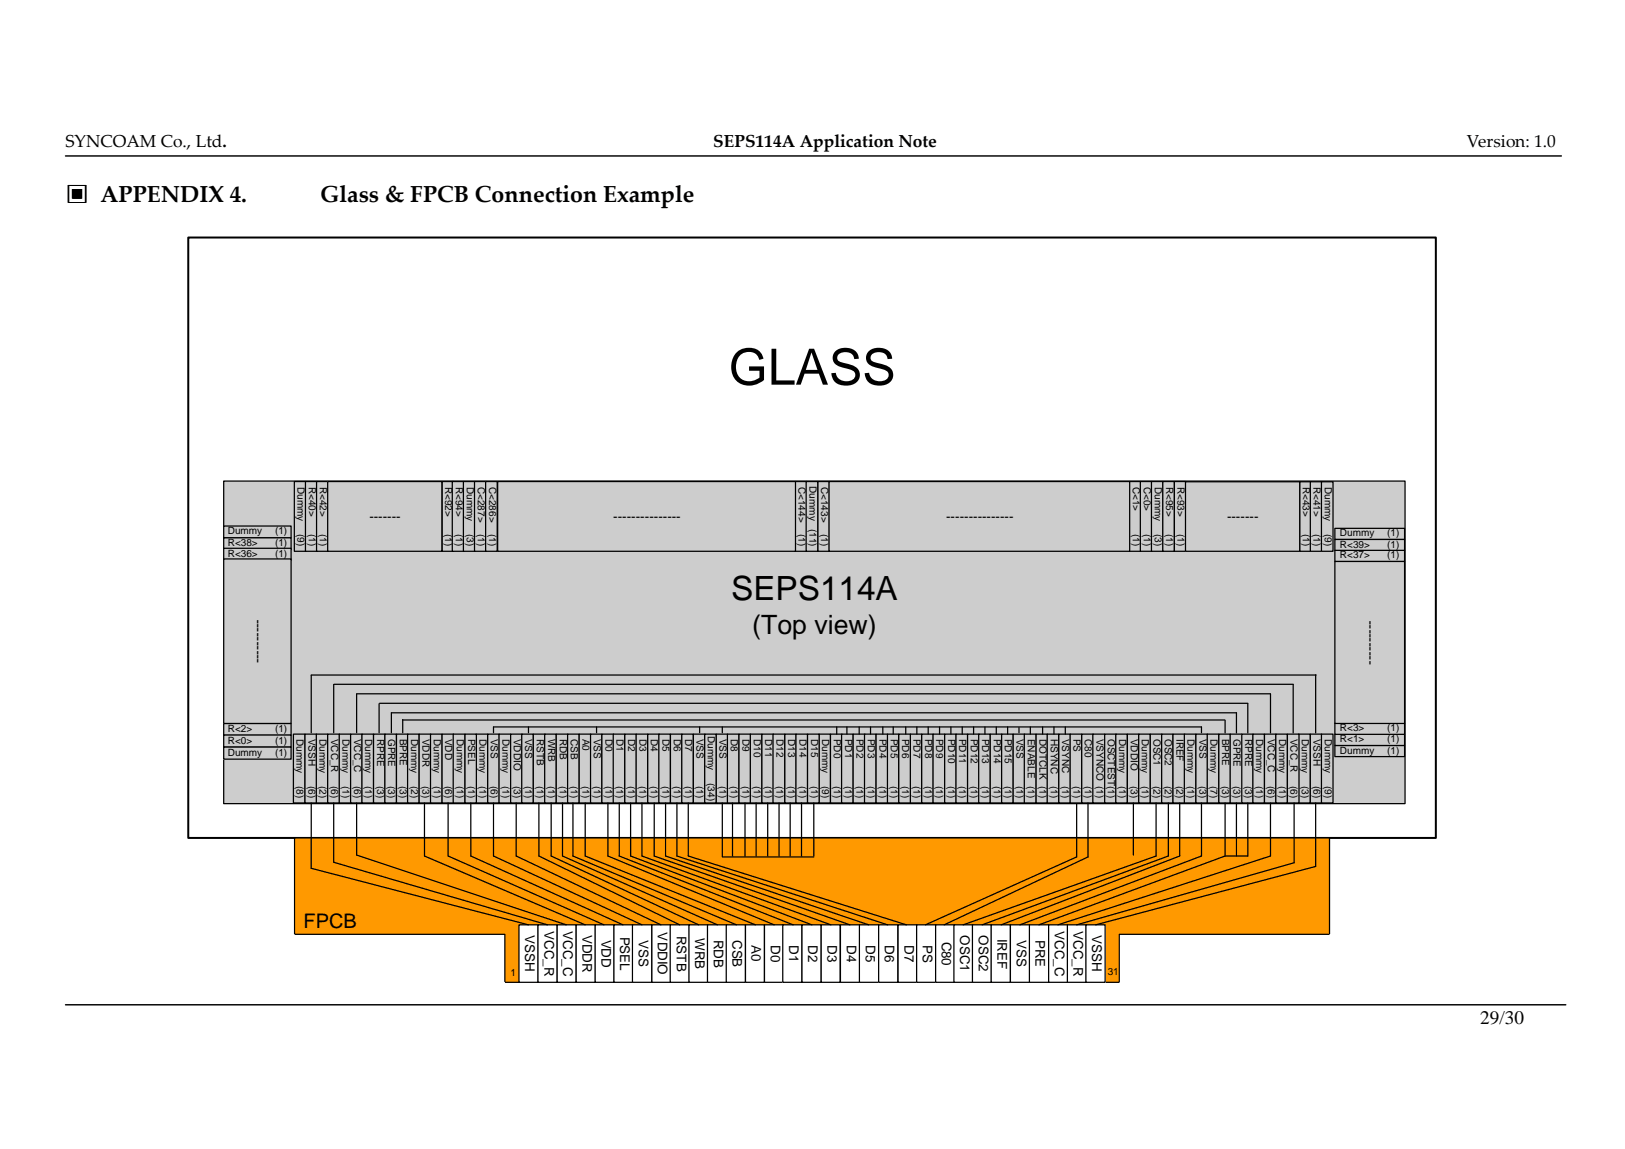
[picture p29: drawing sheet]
<svg xmlns="http://www.w3.org/2000/svg" width="297mm" height="210mm" viewBox="0 0 297 210" stroke-linecap="round" stroke-linejoin="round" font-family="sans-serif">
<defs><g id="words">
<text font-size="9.1" x="133.2" y="70.3">GLASS</text>
<text font-size="6.1" x="133.6" y="109.7">SEPS114A</text>
<text font-size="4.9" x="137.5" y="115.9">(Top view)</text>
<g font-size="4.2">
<text x="12" y="37">▣ APPENDIX 4.</text>
<text x="58.5" y="36.9">Glass &amp; FPCB Connection Example</text>
</g>
<text font-size="3.7" x="55.5" y="169.5">FPCB</text>
<text font-size="3.5" x="270.6" y="187">29/30</text>
<g font-size="3.2">
<text x="12" y="26.9">SYNCOAM Co., Ltd.</text>
<text x="130.4" y="26.9">SEPS114A Application Note</text>
<text x="268.1" y="26.9">Version: 1.0</text>
</g>
<g font-size="2.4">
<text x="67.5" y="95.1">-------</text>
<text x="112.1" y="95.1">---------------</text>
<text x="172.9" y="95.1">---------------</text>
<text x="224.3" y="95.1">-------</text>
<text x="47.8" y="121.2" transform="rotate(-90 47.8 121.2)">----------</text>
<text x="251.1" y="121.4" transform="rotate(-90 251.1 121.4)">----------</text>
<text x="96" y="170.9" transform="rotate(90 96 170.9)">VSSH</text>
<text x="99.5" y="170.1" transform="rotate(90 99.5 170.1)">VCC_R</text>
<text x="103" y="170.1" transform="rotate(90 103 170.1)">VCC_C</text>
<text x="106.5" y="170.7" transform="rotate(90 106.5 170.7)">VDDR</text>
<text x="109.9" y="171.7" transform="rotate(90 109.9 171.7)">VDD</text>
<text x="113.4" y="171.1" transform="rotate(90 113.4 171.1)">PSEL</text>
<text x="116.8" y="171.8" transform="rotate(90 116.8 171.8)">VSS</text>
<text x="120.3" y="170.3" transform="rotate(90 120.3 170.3)">VDDIO</text>
<text x="123.7" y="170.9" transform="rotate(90 123.7 170.9)">RSTB</text>
<text x="127.1" y="171.4" transform="rotate(90 127.1 171.4)">WRB</text>
<text x="130.5" y="171.7" transform="rotate(90 130.5 171.7)">RDB</text>
<text x="133.9" y="171.7" transform="rotate(90 133.9 171.7)">CSB</text>
<text x="137.4" y="172.7" transform="rotate(90 137.4 172.7)">A0</text>
<text x="140.9" y="172.6" transform="rotate(90 140.9 172.6)">D0</text>
<text x="144.3" y="172.6" transform="rotate(90 144.3 172.6)">D1</text>
<text x="147.7" y="172.6" transform="rotate(90 147.7 172.6)">D2</text>
<text x="151.3" y="172.6" transform="rotate(90 151.3 172.6)">D3</text>
<text x="154.8" y="172.6" transform="rotate(90 154.8 172.6)">D4</text>
<text x="158.2" y="172.6" transform="rotate(90 158.2 172.6)">D5</text>
<text x="161.8" y="172.6" transform="rotate(90 161.8 172.6)">D6</text>
<text x="165.3" y="172.6" transform="rotate(90 165.3 172.6)">D7</text>
<text x="168.7" y="172.6" transform="rotate(90 168.7 172.6)">PS</text>
<text x="172.2" y="172" transform="rotate(90 172.2 172)">C80</text>
<text x="175.5" y="170.9" transform="rotate(90 175.5 170.9)">OSC1</text>
<text x="178.9" y="170.9" transform="rotate(90 178.9 170.9)">OSC2</text>
<text x="182.3" y="171.4" transform="rotate(90 182.3 171.4)">IREF</text>
<text x="185.8" y="171.8" transform="rotate(90 185.8 171.8)">VSS</text>
<text x="189.3" y="171.7" transform="rotate(90 189.3 171.7)">PRE</text>
<text x="192.8" y="170.1" transform="rotate(90 192.8 170.1)">VCC_C</text>
<text x="196.3" y="170.1" transform="rotate(90 196.3 170.1)">VCC_R</text>
<text x="199.6" y="170.9" transform="rotate(90 199.6 170.9)">VSSH</text>
</g>
<g font-size="1.8">
<text x="54.4" y="88.9" transform="rotate(90 54.4 88.9)">Dummy</text>
<text x="56.5" y="88.9" transform="rotate(90 56.5 88.9)">R&lt;40&gt;</text>
<text x="58.5" y="88.9" transform="rotate(90 58.5 88.9)">R&lt;42&gt;</text>
<text x="81.4" y="88.9" transform="rotate(90 81.4 88.9)">R&lt;92&gt;</text>
<text x="83.3" y="88.9" transform="rotate(90 83.3 88.9)">R&lt;94&gt;</text>
<text x="85.3" y="88.9" transform="rotate(90 85.3 88.9)">Dummy</text>
<text x="87.4" y="88.9" transform="rotate(90 87.4 88.9)">C&lt;287&gt;</text>
<text x="89.4" y="88.9" transform="rotate(90 89.4 88.9)">C&lt;286&gt;</text>
<text x="146" y="88.9" transform="rotate(90 146 88.9)">C&lt;144&gt;</text>
<text x="148" y="88.9" transform="rotate(90 148 88.9)">Dummy</text>
<text x="150.1" y="88.9" transform="rotate(90 150.1 88.9)">C&lt;143&gt;</text>
<text x="207" y="88.9" transform="rotate(90 207 88.9)">C&lt;1&gt;</text>
<text x="209.1" y="88.9" transform="rotate(90 209.1 88.9)">C&lt;0&gt;</text>
<text x="211.1" y="88.9" transform="rotate(90 211.1 88.9)">Dummy</text>
<text x="213.1" y="88.9" transform="rotate(90 213.1 88.9)">R&lt;95&gt;</text>
<text x="215.3" y="88.9" transform="rotate(90 215.3 88.9)">R&lt;93&gt;</text>
<text x="238.2" y="88.9" transform="rotate(90 238.2 88.9)">R&lt;43&gt;</text>
<text x="240.1" y="88.9" transform="rotate(90 240.1 88.9)">R&lt;41&gt;</text>
<text x="242.2" y="88.9" transform="rotate(90 242.2 88.9)">Dummy</text>
<text x="41.7" y="97.6">Dummy</text>
<text x="41.7" y="99.8">R&lt;38&gt;</text>
<text x="41.7" y="101.7">R&lt;36&gt;</text>
<text x="50.3" y="97.6">(1)</text>
<text x="50.3" y="99.8">(1)</text>
<text x="50.3" y="101.7">(1)</text>
<text x="54.4" y="97.6" transform="rotate(90 54.4 97.6)">(9)</text>
<text x="56.5" y="97.6" transform="rotate(90 56.5 97.6)">(1)</text>
<text x="58.5" y="97.6" transform="rotate(90 58.5 97.6)">(1)</text>
<text x="81.4" y="97.6" transform="rotate(90 81.4 97.6)">(1)</text>
<text x="83.3" y="97.6" transform="rotate(90 83.3 97.6)">(1)</text>
<text x="85.3" y="97.6" transform="rotate(90 85.3 97.6)">(3)</text>
<text x="87.4" y="97.6" transform="rotate(90 87.4 97.6)">(1)</text>
<text x="89.4" y="97.6" transform="rotate(90 89.4 97.6)">(1)</text>
<text x="146" y="97.6" transform="rotate(90 146 97.6)">(1)</text>
<text x="148" y="96.6" transform="rotate(90 148 96.6)">(11)</text>
<text x="150.1" y="97.6" transform="rotate(90 150.1 97.6)">(1)</text>
<text x="207" y="97.6" transform="rotate(90 207 97.6)">(1)</text>
<text x="209.1" y="97.6" transform="rotate(90 209.1 97.6)">(1)</text>
<text x="211.1" y="97.6" transform="rotate(90 211.1 97.6)">(3)</text>
<text x="213.1" y="97.6" transform="rotate(90 213.1 97.6)">(1)</text>
<text x="215.3" y="97.6" transform="rotate(90 215.3 97.6)">(1)</text>
<text x="238.2" y="97.6" transform="rotate(90 238.2 97.6)">(1)</text>
<text x="240.1" y="97.6" transform="rotate(90 240.1 97.6)">(1)</text>
<text x="242.2" y="97.6" transform="rotate(90 242.2 97.6)">(9)</text>
<text x="244.9" y="98">Dummy</text>
<text x="244.9" y="100">R&lt;39&gt;</text>
<text x="253.6" y="100">(1)</text>
<text x="253.6" y="98">(1)</text>
<text x="244.9" y="102">R&lt;37&gt;</text>
<text x="253.6" y="102">(1)</text>
<text x="41.7" y="133.7">R&lt;2&gt;</text>
<text x="41.7" y="135.8">R&lt;0&gt;</text>
<text x="50.3" y="133.7">(1)</text>
<text x="50.3" y="135.8">(1)</text>
<text x="54.2" y="135" transform="rotate(90 54.2 135)">Dummy</text>
<text x="56.4" y="135" transform="rotate(90 56.4 135)">VSSH</text>
<text x="58.4" y="135" transform="rotate(90 58.4 135)">Dummy</text>
<text x="60.5" y="135" transform="rotate(90 60.5 135)">VCC_R</text>
<text x="62.6" y="135" transform="rotate(90 62.6 135)">Dummy</text>
<text x="64.7" y="135" transform="rotate(90 64.7 135)">VCC_C</text>
<text x="66.8" y="135" transform="rotate(90 66.8 135)">Dummy</text>
<text x="68.9" y="135" transform="rotate(90 68.9 135)">RPRE</text>
<text x="70.9" y="135" transform="rotate(90 70.9 135)">GPRE</text>
<text x="73.1" y="135" transform="rotate(90 73.1 135)">BPRE</text>
<text x="75.1" y="135" transform="rotate(90 75.1 135)">Dummy</text>
<text x="77.3" y="135" transform="rotate(90 77.3 135)">VDDR</text>
<text x="79.3" y="135" transform="rotate(90 79.3 135)">Dummy</text>
<text x="81.4" y="135" transform="rotate(90 81.4 135)">VDD</text>
<text x="83.5" y="135" transform="rotate(90 83.5 135)">Dummy</text>
<text x="85.6" y="135" transform="rotate(90 85.6 135)">PSEL</text>
<text x="87.7" y="135" transform="rotate(90 87.7 135)">Dummy</text>
<text x="89.7" y="135" transform="rotate(90 89.7 135)">VSS</text>
<text x="91.9" y="135" transform="rotate(90 91.9 135)">Dummy</text>
<text x="93.9" y="135" transform="rotate(90 93.9 135)">VDDIO</text>
<text x="96" y="135" transform="rotate(90 96 135)">VSS</text>
<text x="98.1" y="135" transform="rotate(90 98.1 135)">RSTB</text>
<text x="100.2" y="135" transform="rotate(90 100.2 135)">WRB</text>
<text x="102.3" y="135" transform="rotate(90 102.3 135)">RDB</text>
<text x="104.3" y="135" transform="rotate(90 104.3 135)">CSB</text>
<text x="106.5" y="135" transform="rotate(90 106.5 135)">A0</text>
<text x="108.5" y="135" transform="rotate(90 108.5 135)">VSS</text>
<text x="110.7" y="135" transform="rotate(90 110.7 135)">D0</text>
<text x="112.7" y="135" transform="rotate(90 112.7 135)">D1</text>
<text x="114.8" y="135" transform="rotate(90 114.8 135)">D2</text>
<text x="116.9" y="135" transform="rotate(90 116.9 135)">D3</text>
<text x="119" y="135" transform="rotate(90 119 135)">D4</text>
<text x="121.1" y="135" transform="rotate(90 121.1 135)">D5</text>
<text x="123.2" y="135" transform="rotate(90 123.2 135)">D6</text>
<text x="125.2" y="135" transform="rotate(90 125.2 135)">D7</text>
<text x="127.3" y="135" transform="rotate(90 127.3 135)">VSS</text>
<text x="129.4" y="134.5" transform="rotate(90 129.4 134.5)">Dummy</text>
<text x="131.5" y="135" transform="rotate(90 131.5 135)">VSS</text>
<text x="133.6" y="135" transform="rotate(90 133.6 135)">D8</text>
<text x="135.7" y="135" transform="rotate(90 135.7 135)">D9</text>
<text x="137.8" y="135" transform="rotate(90 137.8 135)">D10</text>
<text x="139.9" y="135" transform="rotate(90 139.9 135)">D11</text>
<text x="141.9" y="135" transform="rotate(90 141.9 135)">D12</text>
<text x="144.1" y="135" transform="rotate(90 144.1 135)">D13</text>
<text x="146.1" y="135" transform="rotate(90 146.1 135)">D14</text>
<text x="148.2" y="135" transform="rotate(90 148.2 135)">D15</text>
<text x="150.3" y="135" transform="rotate(90 150.3 135)">Dummy</text>
<text x="152.4" y="135" transform="rotate(90 152.4 135)">PD0</text>
<text x="154.5" y="135" transform="rotate(90 154.5 135)">PD1</text>
<text x="156.6" y="135" transform="rotate(90 156.6 135)">PD2</text>
<text x="158.7" y="135" transform="rotate(90 158.7 135)">PD3</text>
<text x="160.8" y="135" transform="rotate(90 160.8 135)">PD4</text>
<text x="162.8" y="135" transform="rotate(90 162.8 135)">PD5</text>
<text x="164.9" y="135" transform="rotate(90 164.9 135)">PD6</text>
<text x="167" y="135" transform="rotate(90 167 135)">PD7</text>
<text x="169.1" y="135" transform="rotate(90 169.1 135)">PD8</text>
<text x="171.2" y="135" transform="rotate(90 171.2 135)">PD9</text>
<text x="173.3" y="135" transform="rotate(90 173.3 135)">PD10</text>
<text x="175.3" y="135" transform="rotate(90 175.3 135)">PD11</text>
<text x="177.5" y="135" transform="rotate(90 177.5 135)">PD12</text>
<text x="179.5" y="135" transform="rotate(90 179.5 135)">PD13</text>
<text x="181.6" y="135" transform="rotate(90 181.6 135)">PD14</text>
<text x="183.7" y="135" transform="rotate(90 183.7 135)">PD15</text>
<text x="185.8" y="135" transform="rotate(90 185.8 135)">VSS</text>
<text x="187.9" y="135" transform="rotate(90 187.9 135)">ENABLE</text>
<text x="190" y="135" transform="rotate(90 190 135)">DOTCLK (1)</text>
<text x="192.1" y="135" transform="rotate(90 192.1 135)">HSYNC</text>
<text x="194.1" y="135" transform="rotate(90 194.1 135)">VSYNC</text>
<text x="196.3" y="135" transform="rotate(90 196.3 135)">PS</text>
<text x="198.3" y="135" transform="rotate(90 198.3 135)">C80</text>
<text x="200.4" y="135" transform="rotate(90 200.4 135)">VSYNCO (1)</text>
<text x="202.5" y="135" transform="rotate(90 202.5 135)">OSCTEST(1)</text>
<text x="204.6" y="135" transform="rotate(90 204.6 135)">Dummy</text>
<text x="206.7" y="135" transform="rotate(90 206.7 135)">VDDIO</text>
<text x="208.7" y="135" transform="rotate(90 208.7 135)">Dummy</text>
<text x="210.9" y="135" transform="rotate(90 210.9 135)">OSC1</text>
<text x="212.9" y="135" transform="rotate(90 212.9 135)">OSC2</text>
<text x="215.1" y="135" transform="rotate(90 215.1 135)">IREF</text>
<text x="217.1" y="135" transform="rotate(90 217.1 135)">Dummy</text>
<text x="219.2" y="135" transform="rotate(90 219.2 135)">VSS</text>
<text x="221.3" y="135" transform="rotate(90 221.3 135)">Dummy</text>
<text x="223.4" y="135" transform="rotate(90 223.4 135)">BPRE</text>
<text x="225.5" y="135" transform="rotate(90 225.5 135)">GPRE</text>
<text x="227.6" y="135" transform="rotate(90 227.6 135)">RPRE</text>
<text x="229.6" y="135" transform="rotate(90 229.6 135)">Dummy</text>
<text x="231.8" y="135" transform="rotate(90 231.8 135)">VCC_C</text>
<text x="233.8" y="135" transform="rotate(90 233.8 135)">Dummy</text>
<text x="235.9" y="135" transform="rotate(90 235.9 135)">VCC_R</text>
<text x="238" y="135" transform="rotate(90 238 135)">Dummy</text>
<text x="240.1" y="135" transform="rotate(90 240.1 135)">VSSH</text>
<text x="242.2" y="135" transform="rotate(90 242.2 135)">Dummy</text>
<text x="244.9" y="137.7">Dummy</text>
<text x="244.9" y="135.6">R&lt;1&gt;</text>
<text x="244.9" y="133.6">R&lt;3&gt;</text>
<text x="253.6" y="137.7">(1)</text>
<text x="253.6" y="135.6">(1)</text>
<text x="253.6" y="133.6">(1)</text>
<text x="41.7" y="138">Dummy</text>
<text x="50.3" y="138">(1)</text>
<text x="54.2" y="143.6" transform="rotate(90 54.2 143.6)">(8)</text>
<text x="56.4" y="143.6" transform="rotate(90 56.4 143.6)">(6)</text>
<text x="58.4" y="143.6" transform="rotate(90 58.4 143.6)">(2)</text>
<text x="60.5" y="143.6" transform="rotate(90 60.5 143.6)">(6)</text>
<text x="62.6" y="143.6" transform="rotate(90 62.6 143.6)">(1)</text>
<text x="64.7" y="143.6" transform="rotate(90 64.7 143.6)">(6)</text>
<text x="66.8" y="143.6" transform="rotate(90 66.8 143.6)">(1)</text>
<text x="68.9" y="143.6" transform="rotate(90 68.9 143.6)">(3)</text>
<text x="70.9" y="143.6" transform="rotate(90 70.9 143.6)">(3)</text>
<text x="73.1" y="143.6" transform="rotate(90 73.1 143.6)">(3)</text>
<text x="75.1" y="143.6" transform="rotate(90 75.1 143.6)">(2)</text>
<text x="77.3" y="143.6" transform="rotate(90 77.3 143.6)">(3)</text>
<text x="79.3" y="143.6" transform="rotate(90 79.3 143.6)">(1)</text>
<text x="81.4" y="143.6" transform="rotate(90 81.4 143.6)">(6)</text>
<text x="83.5" y="143.6" transform="rotate(90 83.5 143.6)">(1)</text>
<text x="85.6" y="143.6" transform="rotate(90 85.6 143.6)">(1)</text>
<text x="87.7" y="143.6" transform="rotate(90 87.7 143.6)">(1)</text>
<text x="89.7" y="143.6" transform="rotate(90 89.7 143.6)">(6)</text>
<text x="91.9" y="143.6" transform="rotate(90 91.9 143.6)">(1)</text>
<text x="93.9" y="143.6" transform="rotate(90 93.9 143.6)">(3)</text>
<text x="96" y="143.6" transform="rotate(90 96 143.6)">(1)</text>
<text x="98.1" y="143.6" transform="rotate(90 98.1 143.6)">(1)</text>
<text x="100.2" y="143.6" transform="rotate(90 100.2 143.6)">(1)</text>
<text x="102.3" y="143.6" transform="rotate(90 102.3 143.6)">(1)</text>
<text x="104.3" y="143.6" transform="rotate(90 104.3 143.6)">(1)</text>
<text x="106.5" y="143.6" transform="rotate(90 106.5 143.6)">(1)</text>
<text x="108.5" y="143.6" transform="rotate(90 108.5 143.6)">(1)</text>
<text x="110.7" y="143.6" transform="rotate(90 110.7 143.6)">(1)</text>
<text x="112.7" y="143.6" transform="rotate(90 112.7 143.6)">(1)</text>
<text x="114.8" y="143.6" transform="rotate(90 114.8 143.6)">(1)</text>
<text x="116.9" y="143.6" transform="rotate(90 116.9 143.6)">(1)</text>
<text x="119" y="143.6" transform="rotate(90 119 143.6)">(1)</text>
<text x="121.1" y="143.6" transform="rotate(90 121.1 143.6)">(1)</text>
<text x="123.2" y="143.6" transform="rotate(90 123.2 143.6)">(1)</text>
<text x="125.2" y="143.6" transform="rotate(90 125.2 143.6)">(1)</text>
<text x="127.3" y="143.6" transform="rotate(90 127.3 143.6)">(1)</text>
<text x="129.4" y="143.1" transform="rotate(90 129.4 143.1)">(34)</text>
<text x="131.5" y="143.6" transform="rotate(90 131.5 143.6)">(1)</text>
<text x="133.6" y="143.6" transform="rotate(90 133.6 143.6)">(1)</text>
<text x="135.7" y="143.6" transform="rotate(90 135.7 143.6)">(1)</text>
<text x="137.8" y="143.6" transform="rotate(90 137.8 143.6)">(1)</text>
<text x="139.9" y="143.6" transform="rotate(90 139.9 143.6)">(1)</text>
<text x="141.9" y="143.6" transform="rotate(90 141.9 143.6)">(1)</text>
<text x="144.1" y="143.6" transform="rotate(90 144.1 143.6)">(1)</text>
<text x="146.1" y="143.6" transform="rotate(90 146.1 143.6)">(1)</text>
<text x="148.2" y="143.6" transform="rotate(90 148.2 143.6)">(1)</text>
<text x="150.3" y="143.6" transform="rotate(90 150.3 143.6)">(9)</text>
<text x="152.4" y="143.6" transform="rotate(90 152.4 143.6)">(1)</text>
<text x="154.5" y="143.6" transform="rotate(90 154.5 143.6)">(1)</text>
<text x="156.6" y="143.6" transform="rotate(90 156.6 143.6)">(1)</text>
<text x="158.7" y="143.6" transform="rotate(90 158.7 143.6)">(1)</text>
<text x="160.8" y="143.6" transform="rotate(90 160.8 143.6)">(1)</text>
<text x="162.8" y="143.6" transform="rotate(90 162.8 143.6)">(1)</text>
<text x="164.9" y="143.6" transform="rotate(90 164.9 143.6)">(1)</text>
<text x="167" y="143.6" transform="rotate(90 167 143.6)">(1)</text>
<text x="169.1" y="143.6" transform="rotate(90 169.1 143.6)">(1)</text>
<text x="171.2" y="143.6" transform="rotate(90 171.2 143.6)">(1)</text>
<text x="173.3" y="143.6" transform="rotate(90 173.3 143.6)">(1)</text>
<text x="175.3" y="143.6" transform="rotate(90 175.3 143.6)">(1)</text>
<text x="177.5" y="143.6" transform="rotate(90 177.5 143.6)">(1)</text>
<text x="179.5" y="143.6" transform="rotate(90 179.5 143.6)">(1)</text>
<text x="181.6" y="143.6" transform="rotate(90 181.6 143.6)">(1)</text>
<text x="183.7" y="143.6" transform="rotate(90 183.7 143.6)">(1)</text>
<text x="185.8" y="143.6" transform="rotate(90 185.8 143.6)">(1)</text>
<text x="187.9" y="143.6" transform="rotate(90 187.9 143.6)">(1)</text>
<text x="192.1" y="143.6" transform="rotate(90 192.1 143.6)">(1)</text>
<text x="194.1" y="143.6" transform="rotate(90 194.1 143.6)">(1)</text>
<text x="196.3" y="143.6" transform="rotate(90 196.3 143.6)">(1)</text>
<text x="198.3" y="143.6" transform="rotate(90 198.3 143.6)">(1)</text>
<text x="204.6" y="143.6" transform="rotate(90 204.6 143.6)">(1)</text>
<text x="206.7" y="143.6" transform="rotate(90 206.7 143.6)">(3)</text>
<text x="208.7" y="143.6" transform="rotate(90 208.7 143.6)">(1)</text>
<text x="210.9" y="143.6" transform="rotate(90 210.9 143.6)">(2)</text>
<text x="212.9" y="143.6" transform="rotate(90 212.9 143.6)">(2)</text>
<text x="215.1" y="143.6" transform="rotate(90 215.1 143.6)">(2)</text>
<text x="217.1" y="143.6" transform="rotate(90 217.1 143.6)">(1)</text>
<text x="219.2" y="143.6" transform="rotate(90 219.2 143.6)">(3)</text>
<text x="221.3" y="143.6" transform="rotate(90 221.3 143.6)">(7)</text>
<text x="223.4" y="143.6" transform="rotate(90 223.4 143.6)">(3)</text>
<text x="225.5" y="143.6" transform="rotate(90 225.5 143.6)">(3)</text>
<text x="227.6" y="143.6" transform="rotate(90 227.6 143.6)">(3)</text>
<text x="229.6" y="143.6" transform="rotate(90 229.6 143.6)">(1)</text>
<text x="231.8" y="143.6" transform="rotate(90 231.8 143.6)">(6)</text>
<text x="233.8" y="143.6" transform="rotate(90 233.8 143.6)">(1)</text>
<text x="235.9" y="143.6" transform="rotate(90 235.9 143.6)">(6)</text>
<text x="238" y="143.6" transform="rotate(90 238 143.6)">(3)</text>
<text x="240.1" y="143.6" transform="rotate(90 240.1 143.6)">(6)</text>
<text x="242.2" y="143.6" transform="rotate(90 242.2 143.6)">(9)</text>
<text x="93.3" y="178.3">1</text>
<text x="202.5" y="178.1">31</text>
</g>
</g></defs>
<path d="M12 28.5h273.4M12 183.6h274.2" fill="none" stroke="#000" stroke-width=".26"/>
<path d="M40.9 87.9h215.9v58.9h-215.9z" fill-rule="evenodd" fill="#cdcdcd"/>
<path d="M40.9 87.9h215.9v58.9h-215.9z" fill="none" stroke="#000" stroke-width=".23"/>
<path d="M53.6 134.1h2.1v12.6h-2.1z" fill-rule="evenodd" fill="#cdcdcd"/>
<path d="M53.6 134.1h2.1v12.6h-2.1z" fill="none" stroke="#000" stroke-width=".23"/>
<path d="M55.7 134.1h2.2v12.6h-2.2z" fill-rule="evenodd" fill="#cdcdcd"/>
<path d="M55.7 134.1h2.2v12.6h-2.2z" fill="none" stroke="#000" stroke-width=".23"/>
<path d="M57.8 134.1h2.1v12.6h-2.1z" fill-rule="evenodd" fill="#cdcdcd"/>
<path d="M57.8 134.1h2.1v12.6h-2.1z" fill="none" stroke="#000" stroke-width=".23"/>
<path d="M59.9 134.1h2.2v12.6h-2.2z" fill-rule="evenodd" fill="#cdcdcd"/>
<path d="M59.9 134.1h2.2v12.6h-2.2z" fill="none" stroke="#000" stroke-width=".23"/>
<path d="M62 134.1h2.1v12.6h-2.1z" fill-rule="evenodd" fill="#cdcdcd"/>
<path d="M62 134.1h2.1v12.6h-2.1z" fill="none" stroke="#000" stroke-width=".23"/>
<path d="M64.1 134.1h2.1v12.6h-2.1z" fill-rule="evenodd" fill="#cdcdcd"/>
<path d="M64.1 134.1h2.1v12.6h-2.1z" fill="none" stroke="#000" stroke-width=".23"/>
<path d="M66.2 134.1h2.1v12.6h-2.1z" fill-rule="evenodd" fill="#cdcdcd"/>
<path d="M66.2 134.1h2.1v12.6h-2.1z" fill="none" stroke="#000" stroke-width=".23"/>
<path d="M68.3 134.1h2.1v12.6h-2.1z" fill-rule="evenodd" fill="#cdcdcd"/>
<path d="M68.3 134.1h2.1v12.6h-2.1z" fill="none" stroke="#000" stroke-width=".23"/>
<path d="M70.4 134.1h2.1v12.6h-2.1z" fill-rule="evenodd" fill="#cdcdcd"/>
<path d="M70.4 134.1h2.1v12.6h-2.1z" fill="none" stroke="#000" stroke-width=".23"/>
<path d="M72.5 134.1h2v12.6h-2z" fill-rule="evenodd" fill="#cdcdcd"/>
<path d="M72.5 134.1h2v12.6h-2z" fill="none" stroke="#000" stroke-width=".23"/>
<path d="M74.5 134.1h2.1v12.6h-2.1z" fill-rule="evenodd" fill="#cdcdcd"/>
<path d="M74.5 134.1h2.1v12.6h-2.1z" fill="none" stroke="#000" stroke-width=".23"/>
<path d="M76.6 134.1h2.1v12.6h-2.1z" fill-rule="evenodd" fill="#cdcdcd"/>
<path d="M76.6 134.1h2.1v12.6h-2.1z" fill="none" stroke="#000" stroke-width=".23"/>
<path d="M78.7 134.1h2.1v12.6h-2.1z" fill-rule="evenodd" fill="#cdcdcd"/>
<path d="M78.7 134.1h2.1v12.6h-2.1z" fill="none" stroke="#000" stroke-width=".23"/>
<path d="M80.8 134.1h2.1v12.6h-2.1z" fill-rule="evenodd" fill="#cdcdcd"/>
<path d="M80.8 134.1h2.1v12.6h-2.1z" fill="none" stroke="#000" stroke-width=".23"/>
<path d="M82.8 134.1h2.2v12.6h-2.2z" fill-rule="evenodd" fill="#cdcdcd"/>
<path d="M82.8 134.1h2.2v12.6h-2.2z" fill="none" stroke="#000" stroke-width=".23"/>
<path d="M87 134.1h2.2v12.6h-2.2z" fill-rule="evenodd" fill="#cdcdcd"/>
<path d="M87 134.1h2.2v12.6h-2.2z" fill="none" stroke="#000" stroke-width=".23"/>
<path d="M85 134.1h2.1v12.6h-2.1z" fill-rule="evenodd" fill="#cdcdcd"/>
<path d="M85 134.1h2.1v12.6h-2.1z" fill="none" stroke="#000" stroke-width=".23"/>
<path d="M89.2 134.1h2.1v12.6h-2.1z" fill-rule="evenodd" fill="#cdcdcd"/>
<path d="M89.2 134.1h2.1v12.6h-2.1z" fill="none" stroke="#000" stroke-width=".23"/>
<path d="M91.2 134.1h2.1v12.6h-2.1z" fill-rule="evenodd" fill="#cdcdcd"/>
<path d="M91.2 134.1h2.1v12.6h-2.1z" fill="none" stroke="#000" stroke-width=".23"/>
<path d="M93.3 134.1h2.2v12.6h-2.2z" fill-rule="evenodd" fill="#cdcdcd"/>
<path d="M93.3 134.1h2.2v12.6h-2.2z" fill="none" stroke="#000" stroke-width=".23"/>
<path d="M95.4 134.1h2.1v12.6h-2.1z" fill-rule="evenodd" fill="#cdcdcd"/>
<path d="M95.4 134.1h2.1v12.6h-2.1z" fill="none" stroke="#000" stroke-width=".23"/>
<path d="M97.5 134.1h2.1v12.6h-2.1z" fill-rule="evenodd" fill="#cdcdcd"/>
<path d="M97.5 134.1h2.1v12.6h-2.1z" fill="none" stroke="#000" stroke-width=".23"/>
<path d="M99.6 134.1h2.1v12.6h-2.1z" fill-rule="evenodd" fill="#cdcdcd"/>
<path d="M99.6 134.1h2.1v12.6h-2.1z" fill="none" stroke="#000" stroke-width=".23"/>
<path d="M101.7 134.1h2.1v12.6h-2.1z" fill-rule="evenodd" fill="#cdcdcd"/>
<path d="M101.7 134.1h2.1v12.6h-2.1z" fill="none" stroke="#000" stroke-width=".23"/>
<path d="M103.8 134.1h2.1v12.6h-2.1z" fill-rule="evenodd" fill="#cdcdcd"/>
<path d="M103.8 134.1h2.1v12.6h-2.1z" fill="none" stroke="#000" stroke-width=".23"/>
<path d="M105.9 134.1h2.1v12.6h-2.1z" fill-rule="evenodd" fill="#cdcdcd"/>
<path d="M105.9 134.1h2.1v12.6h-2.1z" fill="none" stroke="#000" stroke-width=".23"/>
<path d="M107.9 134.1h2.1v12.6h-2.1z" fill-rule="evenodd" fill="#cdcdcd"/>
<path d="M107.9 134.1h2.1v12.6h-2.1z" fill="none" stroke="#000" stroke-width=".23"/>
<path d="M110 134.1h2.2v12.6h-2.2z" fill-rule="evenodd" fill="#cdcdcd"/>
<path d="M110 134.1h2.2v12.6h-2.2z" fill="none" stroke="#000" stroke-width=".23"/>
<path d="M112.1 134.1h2.1v12.6h-2.1z" fill-rule="evenodd" fill="#cdcdcd"/>
<path d="M112.1 134.1h2.1v12.6h-2.1z" fill="none" stroke="#000" stroke-width=".23"/>
<path d="M114.2 134.1h2.1v12.6h-2.1z" fill-rule="evenodd" fill="#cdcdcd"/>
<path d="M114.2 134.1h2.1v12.6h-2.1z" fill="none" stroke="#000" stroke-width=".23"/>
<path d="M116.3 134.1h2.1v12.6h-2.1z" fill-rule="evenodd" fill="#cdcdcd"/>
<path d="M116.3 134.1h2.1v12.6h-2.1z" fill="none" stroke="#000" stroke-width=".23"/>
<path d="M118.4 134.1h2.1v12.6h-2.1z" fill-rule="evenodd" fill="#cdcdcd"/>
<path d="M118.4 134.1h2.1v12.6h-2.1z" fill="none" stroke="#000" stroke-width=".23"/>
<path d="M120.4 134.1h2.2v12.6h-2.2z" fill-rule="evenodd" fill="#cdcdcd"/>
<path d="M120.4 134.1h2.2v12.6h-2.2z" fill="none" stroke="#000" stroke-width=".23"/>
<path d="M122.6 134.1h2.1v12.6h-2.1z" fill-rule="evenodd" fill="#cdcdcd"/>
<path d="M122.6 134.1h2.1v12.6h-2.1z" fill="none" stroke="#000" stroke-width=".23"/>
<path d="M124.6 134.1h2.1v12.6h-2.1z" fill-rule="evenodd" fill="#cdcdcd"/>
<path d="M124.6 134.1h2.1v12.6h-2.1z" fill="none" stroke="#000" stroke-width=".23"/>
<path d="M126.7 134.1h2.2v12.6h-2.2z" fill-rule="evenodd" fill="#cdcdcd"/>
<path d="M126.7 134.1h2.2v12.6h-2.2z" fill="none" stroke="#000" stroke-width=".23"/>
<path d="M128.8 134.1h2.1v12.6h-2.1z" fill-rule="evenodd" fill="#cdcdcd"/>
<path d="M128.8 134.1h2.1v12.6h-2.1z" fill="none" stroke="#000" stroke-width=".23"/>
<path d="M130.9 134.1h2.1v12.6h-2.1z" fill-rule="evenodd" fill="#cdcdcd"/>
<path d="M130.9 134.1h2.1v12.6h-2.1z" fill="none" stroke="#000" stroke-width=".23"/>
<path d="M133 134.1h2.1v12.6h-2.1z" fill-rule="evenodd" fill="#cdcdcd"/>
<path d="M133 134.1h2.1v12.6h-2.1z" fill="none" stroke="#000" stroke-width=".23"/>
<path d="M135.1 134.1h2.1v12.6h-2.1z" fill-rule="evenodd" fill="#cdcdcd"/>
<path d="M135.1 134.1h2.1v12.6h-2.1z" fill="none" stroke="#000" stroke-width=".23"/>
<path d="M137.2 134.1h2.1v12.6h-2.1z" fill-rule="evenodd" fill="#cdcdcd"/>
<path d="M137.2 134.1h2.1v12.6h-2.1z" fill="none" stroke="#000" stroke-width=".23"/>
<path d="M139.3 134.1h2.1v12.6h-2.1z" fill-rule="evenodd" fill="#cdcdcd"/>
<path d="M139.3 134.1h2.1v12.6h-2.1z" fill="none" stroke="#000" stroke-width=".23"/>
<path d="M141.3 134.1h2.2v12.6h-2.2z" fill-rule="evenodd" fill="#cdcdcd"/>
<path d="M141.3 134.1h2.2v12.6h-2.2z" fill="none" stroke="#000" stroke-width=".23"/>
<path d="M143.5 134.1h2v12.6h-2z" fill-rule="evenodd" fill="#cdcdcd"/>
<path d="M143.5 134.1h2v12.6h-2z" fill="none" stroke="#000" stroke-width=".23"/>
<path d="M145.5 134.1h2.1v12.6h-2.1z" fill-rule="evenodd" fill="#cdcdcd"/>
<path d="M145.5 134.1h2.1v12.6h-2.1z" fill="none" stroke="#000" stroke-width=".23"/>
<path d="M149.7 134.1h2.1v12.6h-2.1z" fill-rule="evenodd" fill="#cdcdcd"/>
<path d="M149.7 134.1h2.1v12.6h-2.1z" fill="none" stroke="#000" stroke-width=".23"/>
<path d="M151.8 134.1h2.1v12.6h-2.1z" fill-rule="evenodd" fill="#cdcdcd"/>
<path d="M151.8 134.1h2.1v12.6h-2.1z" fill="none" stroke="#000" stroke-width=".23"/>
<path d="M153.8 134.1h2.2v12.6h-2.2z" fill-rule="evenodd" fill="#cdcdcd"/>
<path d="M153.8 134.1h2.2v12.6h-2.2z" fill="none" stroke="#000" stroke-width=".23"/>
<path d="M156 134.1h2.1v12.6h-2.1z" fill-rule="evenodd" fill="#cdcdcd"/>
<path d="M156 134.1h2.1v12.6h-2.1z" fill="none" stroke="#000" stroke-width=".23"/>
<path d="M158 134.1h2.1v12.6h-2.1z" fill-rule="evenodd" fill="#cdcdcd"/>
<path d="M158 134.1h2.1v12.6h-2.1z" fill="none" stroke="#000" stroke-width=".23"/>
<path d="M160.1 134.1h2.2v12.6h-2.2z" fill-rule="evenodd" fill="#cdcdcd"/>
<path d="M160.1 134.1h2.2v12.6h-2.2z" fill="none" stroke="#000" stroke-width=".23"/>
<path d="M162.2 134.1h2.1v12.6h-2.1z" fill-rule="evenodd" fill="#cdcdcd"/>
<path d="M162.2 134.1h2.1v12.6h-2.1z" fill="none" stroke="#000" stroke-width=".23"/>
<path d="M164.3 134.1h2.2v12.6h-2.2z" fill-rule="evenodd" fill="#cdcdcd"/>
<path d="M164.3 134.1h2.2v12.6h-2.2z" fill="none" stroke="#000" stroke-width=".23"/>
<path d="M166.4 134.1h2.1v12.6h-2.1z" fill-rule="evenodd" fill="#cdcdcd"/>
<path d="M166.4 134.1h2.1v12.6h-2.1z" fill="none" stroke="#000" stroke-width=".23"/>
<path d="M168.5 134.1h2.1v12.6h-2.1z" fill-rule="evenodd" fill="#cdcdcd"/>
<path d="M168.5 134.1h2.1v12.6h-2.1z" fill="none" stroke="#000" stroke-width=".23"/>
<path d="M170.6 134.1h2.1v12.6h-2.1z" fill-rule="evenodd" fill="#cdcdcd"/>
<path d="M170.6 134.1h2.1v12.6h-2.1z" fill="none" stroke="#000" stroke-width=".23"/>
<path d="M172.7 134.1h2.1v12.6h-2.1z" fill-rule="evenodd" fill="#cdcdcd"/>
<path d="M172.7 134.1h2.1v12.6h-2.1z" fill="none" stroke="#000" stroke-width=".23"/>
<path d="M174.7 134.1h2.2v12.6h-2.2z" fill-rule="evenodd" fill="#cdcdcd"/>
<path d="M174.7 134.1h2.2v12.6h-2.2z" fill="none" stroke="#000" stroke-width=".23"/>
<path d="M176.9 134.1h2.1v12.6h-2.1z" fill-rule="evenodd" fill="#cdcdcd"/>
<path d="M176.9 134.1h2.1v12.6h-2.1z" fill="none" stroke="#000" stroke-width=".23"/>
<path d="M178.9 134.1h2.1v12.6h-2.1z" fill-rule="evenodd" fill="#cdcdcd"/>
<path d="M178.9 134.1h2.1v12.6h-2.1z" fill="none" stroke="#000" stroke-width=".23"/>
<path d="M181 134.1h2.1v12.6h-2.1z" fill-rule="evenodd" fill="#cdcdcd"/>
<path d="M181 134.1h2.1v12.6h-2.1z" fill="none" stroke="#000" stroke-width=".23"/>
<path d="M183.1 134.1h2.1v12.6h-2.1z" fill-rule="evenodd" fill="#cdcdcd"/>
<path d="M183.1 134.1h2.1v12.6h-2.1z" fill="none" stroke="#000" stroke-width=".23"/>
<path d="M185.2 134.1h2.1v12.6h-2.1z" fill-rule="evenodd" fill="#cdcdcd"/>
<path d="M185.2 134.1h2.1v12.6h-2.1z" fill="none" stroke="#000" stroke-width=".23"/>
<path d="M187.2 134.1h2.2v12.6h-2.2z" fill-rule="evenodd" fill="#cdcdcd"/>
<path d="M187.2 134.1h2.2v12.6h-2.2z" fill="none" stroke="#000" stroke-width=".23"/>
<path d="M189.4 134.1h2.1v12.6h-2.1z" fill-rule="evenodd" fill="#cdcdcd"/>
<path d="M189.4 134.1h2.1v12.6h-2.1z" fill="none" stroke="#000" stroke-width=".23"/>
<path d="M191.4 134.1h2.1v12.6h-2.1z" fill-rule="evenodd" fill="#cdcdcd"/>
<path d="M191.4 134.1h2.1v12.6h-2.1z" fill="none" stroke="#000" stroke-width=".23"/>
<path d="M193.5 134.1h2.2v12.6h-2.2z" fill-rule="evenodd" fill="#cdcdcd"/>
<path d="M193.5 134.1h2.2v12.6h-2.2z" fill="none" stroke="#000" stroke-width=".23"/>
<path d="M195.6 134.1h2.1v12.6h-2.1z" fill-rule="evenodd" fill="#cdcdcd"/>
<path d="M195.6 134.1h2.1v12.6h-2.1z" fill="none" stroke="#000" stroke-width=".23"/>
<path d="M197.7 134.1h2.2v12.6h-2.2z" fill-rule="evenodd" fill="#cdcdcd"/>
<path d="M197.7 134.1h2.2v12.6h-2.2z" fill="none" stroke="#000" stroke-width=".23"/>
<path d="M199.8 134.1h2.1v12.6h-2.1z" fill-rule="evenodd" fill="#cdcdcd"/>
<path d="M199.8 134.1h2.1v12.6h-2.1z" fill="none" stroke="#000" stroke-width=".23"/>
<path d="M201.9 134.1h2.1v12.6h-2.1z" fill-rule="evenodd" fill="#cdcdcd"/>
<path d="M201.9 134.1h2.1v12.6h-2.1z" fill="none" stroke="#000" stroke-width=".23"/>
<path d="M204 134.1h2.1v12.6h-2.1z" fill-rule="evenodd" fill="#cdcdcd"/>
<path d="M204 134.1h2.1v12.6h-2.1z" fill="none" stroke="#000" stroke-width=".23"/>
<path d="M206.1 134.1h2.1v12.6h-2.1z" fill-rule="evenodd" fill="#cdcdcd"/>
<path d="M206.1 134.1h2.1v12.6h-2.1z" fill="none" stroke="#000" stroke-width=".23"/>
<path d="M208.1 134.1h2.2v12.6h-2.2z" fill-rule="evenodd" fill="#cdcdcd"/>
<path d="M208.1 134.1h2.2v12.6h-2.2z" fill="none" stroke="#000" stroke-width=".23"/>
<path d="M210.3 134.1h2.1v12.6h-2.1z" fill-rule="evenodd" fill="#cdcdcd"/>
<path d="M210.3 134.1h2.1v12.6h-2.1z" fill="none" stroke="#000" stroke-width=".23"/>
<path d="M212.3 134.1h2.1v12.6h-2.1z" fill-rule="evenodd" fill="#cdcdcd"/>
<path d="M212.3 134.1h2.1v12.6h-2.1z" fill="none" stroke="#000" stroke-width=".23"/>
<path d="M214.4 134.1h2.2v12.6h-2.2z" fill-rule="evenodd" fill="#cdcdcd"/>
<path d="M214.4 134.1h2.2v12.6h-2.2z" fill="none" stroke="#000" stroke-width=".23"/>
<path d="M216.5 134.1h2.1v12.6h-2.1z" fill-rule="evenodd" fill="#cdcdcd"/>
<path d="M216.5 134.1h2.1v12.6h-2.1z" fill="none" stroke="#000" stroke-width=".23"/>
<path d="M218.6 134.1h2.1v12.6h-2.1z" fill-rule="evenodd" fill="#cdcdcd"/>
<path d="M218.6 134.1h2.1v12.6h-2.1z" fill="none" stroke="#000" stroke-width=".23"/>
<path d="M220.7 134.1h2.1v12.6h-2.1z" fill-rule="evenodd" fill="#cdcdcd"/>
<path d="M220.7 134.1h2.1v12.6h-2.1z" fill="none" stroke="#000" stroke-width=".23"/>
<path d="M222.8 134.1h2.1v12.6h-2.1z" fill-rule="evenodd" fill="#cdcdcd"/>
<path d="M222.8 134.1h2.1v12.6h-2.1z" fill="none" stroke="#000" stroke-width=".23"/>
<path d="M224.9 134.1h2.1v12.6h-2.1z" fill-rule="evenodd" fill="#cdcdcd"/>
<path d="M224.9 134.1h2.1v12.6h-2.1z" fill="none" stroke="#000" stroke-width=".23"/>
<path d="M227 134.1h2.1v12.6h-2.1z" fill-rule="evenodd" fill="#cdcdcd"/>
<path d="M227 134.1h2.1v12.6h-2.1z" fill="none" stroke="#000" stroke-width=".23"/>
<path d="M229 134.1h2.1v12.6h-2.1z" fill-rule="evenodd" fill="#cdcdcd"/>
<path d="M229 134.1h2.1v12.6h-2.1z" fill="none" stroke="#000" stroke-width=".23"/>
<path d="M231.1 134.1h2.2v12.6h-2.2z" fill-rule="evenodd" fill="#cdcdcd"/>
<path d="M231.1 134.1h2.2v12.6h-2.2z" fill="none" stroke="#000" stroke-width=".23"/>
<path d="M233.2 134.1h2.1v12.6h-2.1z" fill-rule="evenodd" fill="#cdcdcd"/>
<path d="M233.2 134.1h2.1v12.6h-2.1z" fill="none" stroke="#000" stroke-width=".23"/>
<path d="M237.4 134.1h2.1v12.6h-2.1z" fill-rule="evenodd" fill="#cdcdcd"/>
<path d="M237.4 134.1h2.1v12.6h-2.1z" fill="none" stroke="#000" stroke-width=".23"/>
<path d="M235.3 134.1h2.1v12.6h-2.1z" fill-rule="evenodd" fill="#cdcdcd"/>
<path d="M235.3 134.1h2.1v12.6h-2.1z" fill="none" stroke="#000" stroke-width=".23"/>
<path d="M239.5 134.1h2.1v12.6h-2.1z" fill-rule="evenodd" fill="#cdcdcd"/>
<path d="M239.5 134.1h2.1v12.6h-2.1z" fill="none" stroke="#000" stroke-width=".23"/>
<path d="M241.6 134.1h2.1v12.6h-2.1z" fill-rule="evenodd" fill="#cdcdcd"/>
<path d="M241.6 134.1h2.1v12.6h-2.1z" fill="none" stroke="#000" stroke-width=".23"/>
<path d="M147.6 134.1h2.1v12.6h-2.1z" fill-rule="evenodd" fill="#cdcdcd"/>
<path d="M147.6 134.1h2.1v12.6h-2.1z" fill="none" stroke="#000" stroke-width=".23"/>
<path d="M53.8 88h2.1v12.7h-2.1z" fill-rule="evenodd" fill="#cdcdcd"/>
<path d="M53.8 88h2.1v12.7h-2.1z" fill="none" stroke="#000" stroke-width=".23"/>
<path d="M55.8 88h2.2v12.7h-2.2z" fill-rule="evenodd" fill="#cdcdcd"/>
<path d="M55.8 88h2.2v12.7h-2.2z" fill="none" stroke="#000" stroke-width=".23"/>
<path d="M57.9 88h2.1v12.7h-2.1z" fill-rule="evenodd" fill="#cdcdcd"/>
<path d="M57.9 88h2.1v12.7h-2.1z" fill="none" stroke="#000" stroke-width=".23"/>
<path d="M80.8 88h2.1v12.7h-2.1z" fill-rule="evenodd" fill="#cdcdcd"/>
<path d="M80.8 88h2.1v12.7h-2.1z" fill="none" stroke="#000" stroke-width=".23"/>
<path d="M82.7 88h2.1v12.7h-2.1z" fill-rule="evenodd" fill="#cdcdcd"/>
<path d="M82.7 88h2.1v12.7h-2.1z" fill="none" stroke="#000" stroke-width=".23"/>
<path d="M84.7 88h2.1v12.7h-2.1z" fill-rule="evenodd" fill="#cdcdcd"/>
<path d="M84.7 88h2.1v12.7h-2.1z" fill="none" stroke="#000" stroke-width=".23"/>
<path d="M86.7 88h2.2v12.7h-2.2z" fill-rule="evenodd" fill="#cdcdcd"/>
<path d="M86.7 88h2.2v12.7h-2.2z" fill="none" stroke="#000" stroke-width=".23"/>
<path d="M88.8 88h2.1v12.7h-2.1z" fill-rule="evenodd" fill="#cdcdcd"/>
<path d="M88.8 88h2.1v12.7h-2.1z" fill="none" stroke="#000" stroke-width=".23"/>
<path d="M145.3 88h2.1v12.7h-2.1z" fill-rule="evenodd" fill="#cdcdcd"/>
<path d="M145.3 88h2.1v12.7h-2.1z" fill="none" stroke="#000" stroke-width=".23"/>
<path d="M149.5 88h2.1v12.7h-2.1z" fill-rule="evenodd" fill="#cdcdcd"/>
<path d="M149.5 88h2.1v12.7h-2.1z" fill="none" stroke="#000" stroke-width=".23"/>
<path d="M147.4 88h2.1v12.7h-2.1z" fill-rule="evenodd" fill="#cdcdcd"/>
<path d="M147.4 88h2.1v12.7h-2.1z" fill="none" stroke="#000" stroke-width=".23"/>
<path d="M206.4 88h2.1v12.7h-2.1z" fill-rule="evenodd" fill="#cdcdcd"/>
<path d="M206.4 88h2.1v12.7h-2.1z" fill="none" stroke="#000" stroke-width=".23"/>
<path d="M208.4 88h2.2v12.7h-2.2z" fill-rule="evenodd" fill="#cdcdcd"/>
<path d="M208.4 88h2.2v12.7h-2.2z" fill="none" stroke="#000" stroke-width=".23"/>
<path d="M210.5 88h2.1v12.7h-2.1z" fill-rule="evenodd" fill="#cdcdcd"/>
<path d="M210.5 88h2.1v12.7h-2.1z" fill="none" stroke="#000" stroke-width=".23"/>
<path d="M212.6 88h2.1v12.7h-2.1z" fill-rule="evenodd" fill="#cdcdcd"/>
<path d="M212.6 88h2.1v12.7h-2.1z" fill="none" stroke="#000" stroke-width=".23"/>
<path d="M214.7 88h2v12.7h-2z" fill-rule="evenodd" fill="#cdcdcd"/>
<path d="M214.7 88h2v12.7h-2z" fill="none" stroke="#000" stroke-width=".23"/>
<path d="M237.6 88h2.1v12.7h-2.1z" fill-rule="evenodd" fill="#cdcdcd"/>
<path d="M237.6 88h2.1v12.7h-2.1z" fill="none" stroke="#000" stroke-width=".23"/>
<path d="M239.5 88h2.1v12.7h-2.1z" fill-rule="evenodd" fill="#cdcdcd"/>
<path d="M239.5 88h2.1v12.7h-2.1z" fill="none" stroke="#000" stroke-width=".23"/>
<path d="M241.6 88h2.1v12.7h-2.1z" fill-rule="evenodd" fill="#cdcdcd"/>
<path d="M241.6 88h2.1v12.7h-2.1z" fill="none" stroke="#000" stroke-width=".23"/>
<path d="M40.9 96.1h12.3v2.2h-12.3z" fill-rule="evenodd" fill="#cdcdcd"/>
<path d="M40.9 96.1h12.3v2.2h-12.3z" fill="none" stroke="#000" stroke-width=".23"/>
<path d="M40.9 98.3h12.3v2.1h-12.3z" fill-rule="evenodd" fill="#cdcdcd"/>
<path d="M40.9 98.3h12.3v2.1h-12.3z" fill="none" stroke="#000" stroke-width=".23"/>
<path d="M40.9 100.2h12.3v2.2h-12.3z" fill-rule="evenodd" fill="#cdcdcd"/>
<path d="M40.9 100.2h12.3v2.2h-12.3z" fill="none" stroke="#000" stroke-width=".23"/>
<path d="M244 96.5h12.7v2.1h-12.7z" fill-rule="evenodd" fill="#cdcdcd"/>
<path d="M244 96.5h12.7v2.1h-12.7z" fill="none" stroke="#000" stroke-width=".23"/>
<path d="M244 98.6h12.7v2h-12.7z" fill-rule="evenodd" fill="#cdcdcd"/>
<path d="M244 98.6h12.7v2h-12.7z" fill="none" stroke="#000" stroke-width=".23"/>
<path d="M244 100.5h12.7v2.1h-12.7z" fill-rule="evenodd" fill="#cdcdcd"/>
<path d="M244 100.5h12.7v2.1h-12.7z" fill="none" stroke="#000" stroke-width=".23"/>
<path d="M244 136.2h12.7v2h-12.7z" fill-rule="evenodd" fill="#cdcdcd"/>
<path d="M244 136.2h12.7v2h-12.7z" fill="none" stroke="#000" stroke-width=".23"/>
<path d="M244 134.2h12.7v2h-12.7z" fill-rule="evenodd" fill="#cdcdcd"/>
<path d="M244 134.2h12.7v2h-12.7z" fill="none" stroke="#000" stroke-width=".23"/>
<path d="M244 132.1h12.7v2.1h-12.7z" fill-rule="evenodd" fill="#cdcdcd"/>
<path d="M244 132.1h12.7v2.1h-12.7z" fill="none" stroke="#000" stroke-width=".23"/>
<path d="M40.9 132.2h12.3v2.1h-12.3z" fill-rule="evenodd" fill="#cdcdcd"/>
<path d="M40.9 132.2h12.3v2.1h-12.3z" fill="none" stroke="#000" stroke-width=".23"/>
<path d="M40.9 134.3h12.3v2.2h-12.3z" fill-rule="evenodd" fill="#cdcdcd"/>
<path d="M40.9 134.3h12.3v2.2h-12.3z" fill="none" stroke="#000" stroke-width=".23"/>
<path d="M40.9 136.5h12.3v2.2h-12.3z" fill-rule="evenodd" fill="#cdcdcd"/>
<path d="M40.9 136.5h12.3v2.2h-12.3z" fill="none" stroke="#000" stroke-width=".23"/>
<path d="M40.9 102.1h12.3v30.1h-12.3z" fill-rule="evenodd" fill="#cdcdcd"/>
<path d="M40.9 102.1h12.3v30.1h-12.3z" fill="none" stroke="#000" stroke-width=".23"/>
<path d="M244 102.6h12.7v29.6h-12.7z" fill-rule="evenodd" fill="#cdcdcd"/>
<path d="M244 102.6h12.7v29.6h-12.7z" fill="none" stroke="#000" stroke-width=".23"/>
<path d="M91 88h54.4v12.7h-54.4z" fill-rule="evenodd" fill="#cdcdcd"/>
<path d="M91 88h54.4v12.7h-54.4z" fill="none" stroke="#000" stroke-width=".23"/>
<path d="M151.5 88h55v12.7h-55z" fill-rule="evenodd" fill="#cdcdcd"/>
<path d="M151.5 88h55v12.7h-55z" fill="none" stroke="#000" stroke-width=".23"/>
<path d="M216.7 88h20.9v12.7h-20.9z" fill-rule="evenodd" fill="#cdcdcd"/>
<path d="M216.7 88h20.9v12.7h-20.9z" fill="none" stroke="#000" stroke-width=".23"/>
<path d="M59.9 88h20.9v12.7h-20.9z" fill-rule="evenodd" fill="#cdcdcd"/>
<g fill="none" stroke="#000" stroke-width=".23">
<path d="M59.9 88h20.9v12.7h-20.9zM61 125.1v8.8M61 125l175.4 .1v8.8M65.2 133.9v-7.2l167 .1v7.1M69.3 128.6v5.3M69.4 128.5h158.7v5.4M71.5 130.2v3.7M71.6 130.2h154.3M73.6 131.4v2.5M73.6 131.5h150.3M90.2 133.9v-1.1h129.4v1.1M96.6 132.8v1.1"/>
<path d="M109 132.8v1.1M127.9 132.8v1.1M132 132.8v1.1M186.3 132.9v1M223.9 131.6v2.3M226 130.2v3.7M240.5 123.3v10.6M240.6 123.3l-183.7 .1v10.5"/>
</g>
<path d="M34.4 43.4h228.1v109.7h-228.1z" fill="none" stroke="#000" stroke-width=".37"/>
<path d="M53.8 153.1h189.2v26.4h-189.2z" fill-rule="evenodd" fill="#f90"/>
<g fill="none" stroke="#000" stroke-width=".23">
<path d="M152.9 132.8v1.3M154.8 132.8v1.3M157.1 132.8v1.3M159.1 132.8v1.3M161.4 132.8v1.3M163.3 132.8v1.3M165.6 132.8v1.3M167.6 132.8v1.3M169.7 132.8v1.3M171.7 132.8v1.3M173.8 132.8v1.3M175.9 132.8v1.3"/>
<path d="M178 132.8v1.3M180 132.8v1.3M182.1 132.8v1.3M184.2 132.8v1.3M188.3 132.8v1.3M190.6 132.8v1.3M192.7 132.8v1.3M194.7 132.8v1.3M53.8 153.1h189.2v26.4h-189.2zM56.9 146.7v11.9M61 146.7v10.8M65.2 146.7v9.5"/>
<path d="M77.6 146.7v9.7M81.9 146.7v9.7M86.1 146.7v9.7M94.4 146.7v9.7M98.5 146.7v9.7M100.7 146.7v9.7M102.8 146.7v9.7M104.7 146.7v9.7M107 146.7v9.7M111.1 146.7v9.7M113.2 146.7v9.7M115.3 146.7v9.7"/>
<path d="M117.3 146.7v9.7M119.6 146.7v9.7M121.7 146.7v9.7M123.7 146.7v9.7M125.8 146.7v9.7M132 146.7v9.8h16.8M133.9 146.7v9.7M136.2 146.7v9.7M138.2 146.7v9.7M140.3 146.7v9.7M142.4 146.7v9.7M144.4 146.7v9.7"/>
<path d="M146.5 146.7v9.7M148.8 146.7v9.7M196.8 146.8v9.7M198.9 146.7v9.8M207.2 146.7v9.5M211.3 146.7v9.7M213.6 146.7v9.7M215.6 146.7v9.7M219.6 146.7v9.7M223.9 146.7v9.7M226 146.7v9.7M228.1 146.7v9.7"/>
<path d="M232.2 146.7v9.7M236.6 146.7v10.9M240.5 146.7v11.6"/>
</g>
<path d="M94.9 169h3.5v10.5h-3.5z" fill-rule="evenodd" fill="#fff"/>
<path d="M94.9 169h3.5v10.5h-3.5z" fill="none" stroke="#000" stroke-width=".23"/>
<path d="M98.3 169h3.6v10.5h-3.6z" fill-rule="evenodd" fill="#fff"/>
<path d="M98.3 169h3.6v10.5h-3.6z" fill="none" stroke="#000" stroke-width=".23"/>
<path d="M101.9 169h3.4v10.5h-3.4z" fill-rule="evenodd" fill="#fff"/>
<path d="M101.9 169h3.4v10.5h-3.4z" fill="none" stroke="#000" stroke-width=".23"/>
<path d="M105.3 169h3.5v10.5h-3.5z" fill-rule="evenodd" fill="#fff"/>
<path d="M105.3 169h3.5v10.5h-3.5z" fill="none" stroke="#000" stroke-width=".23"/>
<path d="M108.8 169h3.5v10.5h-3.5z" fill-rule="evenodd" fill="#fff"/>
<path d="M108.8 169h3.5v10.5h-3.5z" fill="none" stroke="#000" stroke-width=".23"/>
<path d="M112.2 169h3.5v10.5h-3.5z" fill-rule="evenodd" fill="#fff"/>
<path d="M112.2 169h3.5v10.5h-3.5z" fill="none" stroke="#000" stroke-width=".23"/>
<path d="M119.1 169h3.5v10.5h-3.5z" fill-rule="evenodd" fill="#fff"/>
<path d="M119.1 169h3.5v10.5h-3.5z" fill="none" stroke="#000" stroke-width=".23"/>
<path d="M122.5 169h3.5v10.5h-3.5z" fill-rule="evenodd" fill="#fff"/>
<path d="M122.5 169h3.5v10.5h-3.5z" fill="none" stroke="#000" stroke-width=".23"/>
<path d="M125.9 169h3.5v10.5h-3.5z" fill-rule="evenodd" fill="#fff"/>
<path d="M125.9 169h3.5v10.5h-3.5z" fill="none" stroke="#000" stroke-width=".23"/>
<path d="M129.3 169h3.6v10.5h-3.6z" fill-rule="evenodd" fill="#fff"/>
<path d="M129.3 169h3.6v10.5h-3.6z" fill="none" stroke="#000" stroke-width=".23"/>
<path d="M132.8 169h3.5v10.5h-3.5z" fill-rule="evenodd" fill="#fff"/>
<path d="M132.8 169h3.5v10.5h-3.5z" fill="none" stroke="#000" stroke-width=".23"/>
<path d="M136.3 169h3.4v10.5h-3.4z" fill-rule="evenodd" fill="#fff"/>
<path d="M136.3 169h3.4v10.5h-3.4z" fill="none" stroke="#000" stroke-width=".23"/>
<path d="M139.7 169h3.5v10.5h-3.5z" fill-rule="evenodd" fill="#fff"/>
<path d="M139.7 169h3.5v10.5h-3.5z" fill="none" stroke="#000" stroke-width=".23"/>
<path d="M143.1 169h3.5v10.5h-3.5z" fill-rule="evenodd" fill="#fff"/>
<path d="M143.1 169h3.5v10.5h-3.5z" fill="none" stroke="#000" stroke-width=".23"/>
<path d="M146.6 169h3.5v10.5h-3.5z" fill-rule="evenodd" fill="#fff"/>
<path d="M146.6 169h3.5v10.5h-3.5z" fill="none" stroke="#000" stroke-width=".23"/>
<path d="M150.1 169h3.5v10.5h-3.5z" fill-rule="evenodd" fill="#fff"/>
<path d="M150.1 169h3.5v10.5h-3.5z" fill="none" stroke="#000" stroke-width=".23"/>
<path d="M153.6 169h3.5v10.5h-3.5z" fill-rule="evenodd" fill="#fff"/>
<path d="M153.6 169h3.5v10.5h-3.5z" fill="none" stroke="#000" stroke-width=".23"/>
<path d="M157.1 169h3.5v10.5h-3.5z" fill-rule="evenodd" fill="#fff"/>
<path d="M157.1 169h3.5v10.5h-3.5z" fill="none" stroke="#000" stroke-width=".23"/>
<path d="M160.6 169h3.5v10.5h-3.5z" fill-rule="evenodd" fill="#fff"/>
<path d="M160.6 169h3.5v10.5h-3.5z" fill="none" stroke="#000" stroke-width=".23"/>
<path d="M164.2 169h3.4v10.5h-3.4z" fill-rule="evenodd" fill="#fff"/>
<path d="M164.2 169h3.4v10.5h-3.4z" fill="none" stroke="#000" stroke-width=".23"/>
<path d="M167.6 169h3.5v10.5h-3.5z" fill-rule="evenodd" fill="#fff"/>
<path d="M167.6 169h3.5v10.5h-3.5z" fill="none" stroke="#000" stroke-width=".23"/>
<path d="M171 169h3.5v10.5h-3.5z" fill-rule="evenodd" fill="#fff"/>
<path d="M171 169h3.5v10.5h-3.5z" fill="none" stroke="#000" stroke-width=".23"/>
<path d="M174.4 169h3.5v10.5h-3.5z" fill-rule="evenodd" fill="#fff"/>
<path d="M174.4 169h3.5v10.5h-3.5z" fill="none" stroke="#000" stroke-width=".23"/>
<path d="M177.8 169h3.4v10.5h-3.4z" fill-rule="evenodd" fill="#fff"/>
<path d="M177.8 169h3.4v10.5h-3.4z" fill="none" stroke="#000" stroke-width=".23"/>
<path d="M181.2 169h3.5v10.5h-3.5z" fill-rule="evenodd" fill="#fff"/>
<path d="M181.2 169h3.5v10.5h-3.5z" fill="none" stroke="#000" stroke-width=".23"/>
<path d="M184.7 169h3.5v10.5h-3.5z" fill-rule="evenodd" fill="#fff"/>
<path d="M184.7 169h3.5v10.5h-3.5z" fill="none" stroke="#000" stroke-width=".23"/>
<path d="M188.2 169h3.5v10.5h-3.5z" fill-rule="evenodd" fill="#fff"/>
<path d="M188.2 169h3.5v10.5h-3.5z" fill="none" stroke="#000" stroke-width=".23"/>
<path d="M191.7 169h3.5v10.5h-3.5z" fill-rule="evenodd" fill="#fff"/>
<path d="M191.7 169h3.5v10.5h-3.5z" fill="none" stroke="#000" stroke-width=".23"/>
<path d="M195.1 169h3.5v10.5h-3.5z" fill-rule="evenodd" fill="#fff"/>
<path d="M195.1 169h3.5v10.5h-3.5z" fill="none" stroke="#000" stroke-width=".23"/>
<path d="M198.5 169h3.5v10.5h-3.5z" fill-rule="evenodd" fill="#fff"/>
<path d="M198.5 169h3.5v10.5h-3.5z" fill="none" stroke="#000" stroke-width=".23"/>
<path d="M115.6 169h3.5v10.5h-3.5z" fill-rule="evenodd" fill="#fff"/>
<path d="M90.2 146.7v9.7M115.6 169h3.5v10.5h-3.5z" fill="none" stroke="#000" stroke-width=".23"/>
<g fill="#fff">
<path d="M53.4 170.7h38.9v9.2h-38.9z" fill-rule="evenodd"/>
<path d="M204.6 170.7h38.9v8.9h-38.9z" fill-rule="evenodd"/>
</g>
<g fill="none" stroke="#000" stroke-width=".23">
<path d="M56.9 158.6l39.7 10.4M61 157.5l39.1 11.5M65.2 156.2l38.3 12.8M77.6 156.4l29.4 12.6M81.9 156.4l28.5 12.6M86.1 156.4l27.8 12.6M90.2 156.4l27.1 12.6M94.4 156.4l26.4 12.6M98.5 156.4l25.7 12.6M100.7 156.4l27 12.6M102.8 156.4l28.3 12.6M104.7 156.4l29.9 12.6"/>
<path d="M107 156.4l31.1 12.6M111.1 156.4l30.4 12.6M113.2 156.4l31.8 12.6M115.3 156.4l33.1 12.6M117.3 156.4l34.6 12.6M119.6 156.4l35.8 12.6M121.7 156.4l37.1 12.6M123.7 156.4l38.6 12.6M125.8 156.4l39.9 12.6M196.8 156.5l-27.6 12.5M198.9 156.5l-26.3 12.5M211.3 156.4l-35.2 12.6"/>
<path d="M213.6 156.4l-34.1 12.6M215.6 156.4l-32.6 12.6M219.6 156.4l-33.2 12.6M228.1 156.4h-4.2l-34 12.6M232.2 156.4l-38.8 12.6M236.6 157.6l-39.8 11.4M240.5 158.3l-40.2 10.7M53.9 170.7h38.4v8.6M242.9 170.7h-38.3v8.7"/>
</g>
<use href="#words"/>
</svg>
